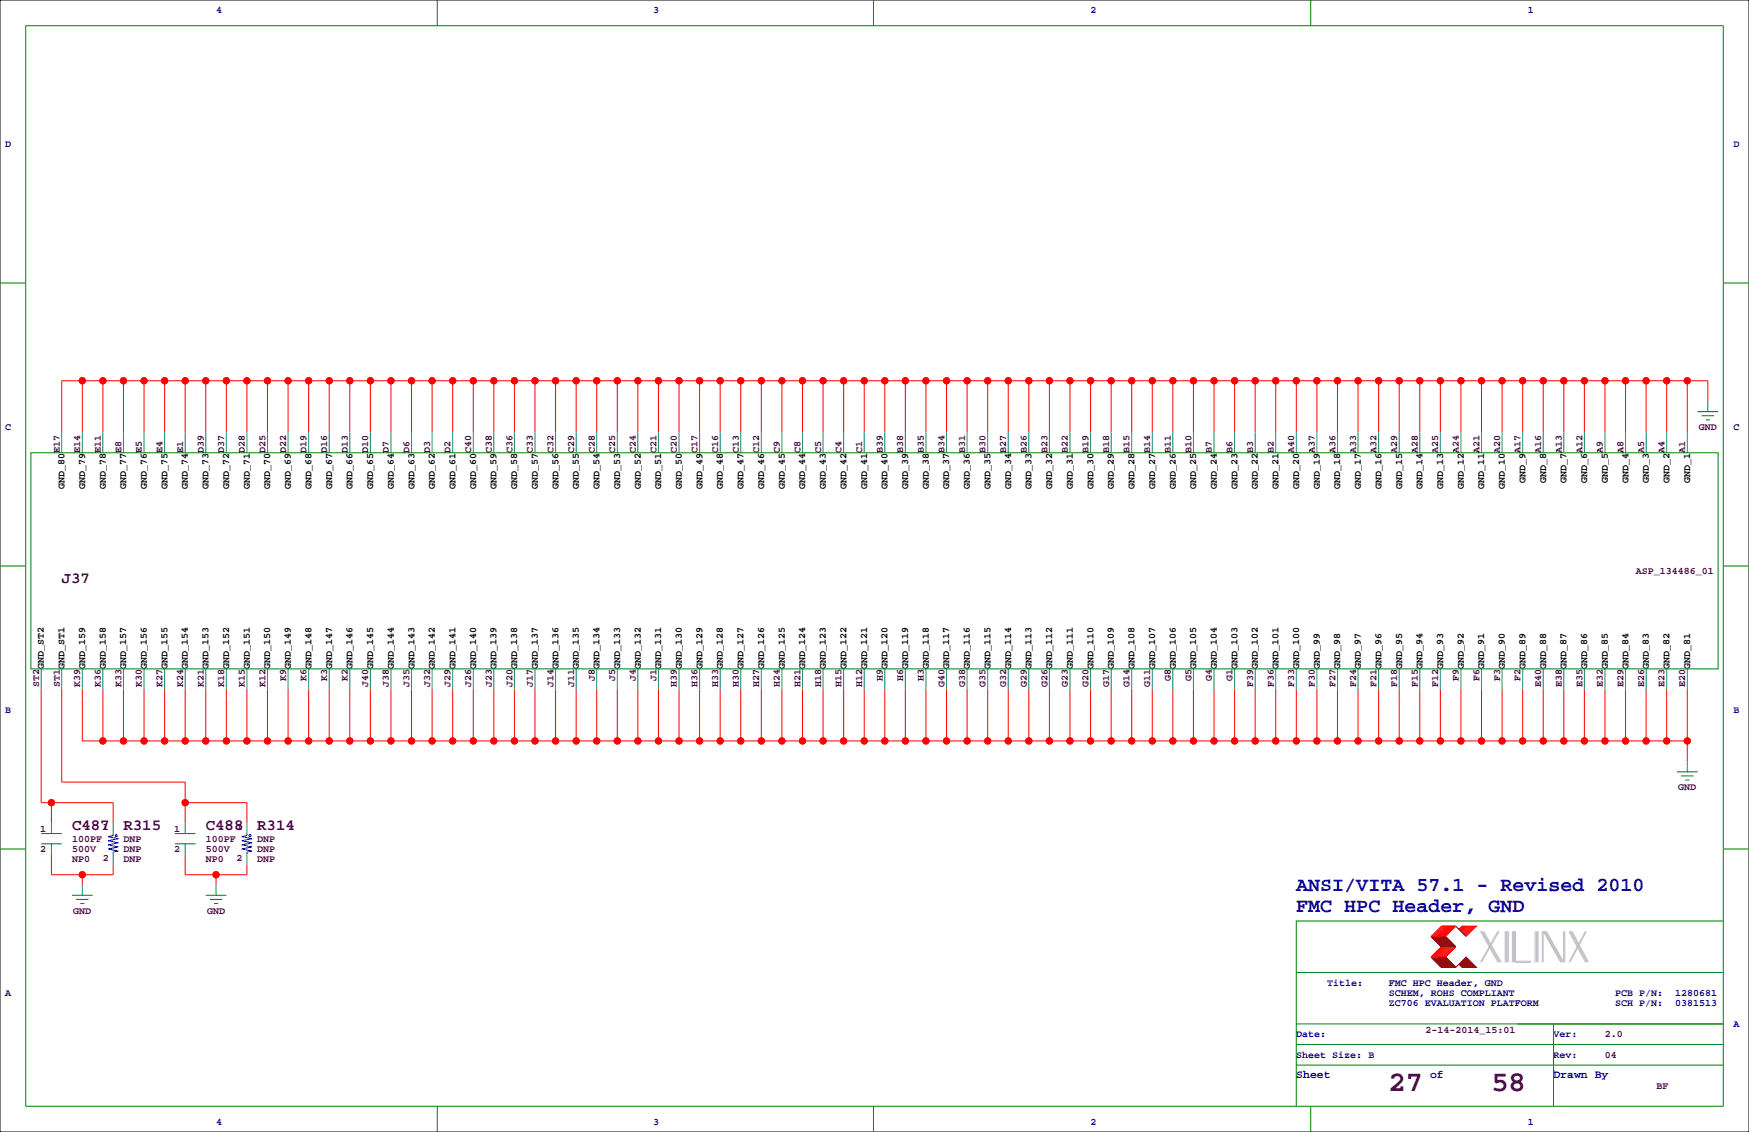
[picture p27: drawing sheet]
<svg xmlns="http://www.w3.org/2000/svg" width="432mm" height="279mm" viewBox="0 0 432 279" stroke-linecap="round" stroke-linejoin="round" font-family="sans-serif">
<defs><g id="words">
<g font-size="7.1" fill="#400040">
<text x="342.8" y="269.3">27</text>
<text x="368.2" y="269.3">58</text>
</g>
<g font-size="4.9" fill="#0000a0">
<text x="320" y="220">ANSI/VITA 57.1 - Revised 2010</text>
<text x="320" y="225.1">FMC HPC Header, GND</text>
</g>
<g font-size="3.9" fill="#400040">
<text x="15.2" y="144">J37</text>
<text x="17.8" y="204.9">C487</text>
<text x="30.5" y="204.9">R315</text>
<text x="50.8" y="204.9">C488</text>
<text x="63.5" y="204.9">R314</text>
</g>
<g font-size="2.8" fill="#0000a0">
<text x="320" y="266.1">Sheet</text>
<text x="353.1" y="266.1">of</text>
<text x="383.5" y="266.1">Drawn By</text>
</g>
<g font-size="2.5" fill="#0000a0">
<text x="53.3" y="3.3">4</text>
<text x="161.3" y="3.3">3</text>
<text x="269.2" y="3.3">2</text>
<text x="377.2" y="3.3">1</text>
<text x="1.3" y="36.3">D</text>
<text x="428" y="36.3">D</text>
<text x="1.3" y="106.2">C</text>
<text x="428" y="106.2">C</text>
<text x="1.3" y="176">B</text>
<text x="428" y="176">B</text>
<text x="1.3" y="245.9">A</text>
<text x="327.7" y="243.3">Title:</text>
<text x="342.9" y="245.9">SCHEM, ROHS COMPLIANT</text>
<text x="342.9" y="243.3">FMC HPC Header, GND</text>
<text x="398.8" y="245.9">PCB P/N:</text>
<text x="413.6" y="245.9">1280681</text>
<text x="342.9" y="248.4">ZC706 EVALUATION PLATFORM</text>
<text x="398.8" y="248.4">SCH P/N:</text>
<text x="413.6" y="248.4">0381513</text>
<text x="320" y="256">Date:</text>
<text x="383.5" y="256">Ver:</text>
<text x="428" y="253.5">A</text>
<text x="320" y="261.1">Sheet Size: B</text>
<text x="383.5" y="261.1">Rev:</text>
<text x="53.3" y="277.6">4</text>
<text x="161.3" y="277.6">3</text>
<text x="269.2" y="277.6">2</text>
<text x="377.2" y="277.6">1</text>
</g>
<g font-size="2.5" fill="#400040">
<text x="419.4" y="106.2">GND</text>
<text x="14.7" y="111.8" transform="rotate(-90 14.7 111.8)">E17</text>
<text x="19.8" y="111.8" transform="rotate(-90 19.8 111.8)">E14</text>
<text x="24.9" y="111.8" transform="rotate(-90 24.9 111.8)">E11</text>
<text x="30" y="111.8" transform="rotate(-90 30 111.8)">E8</text>
<text x="35.1" y="111.8" transform="rotate(-90 35.1 111.8)">E5</text>
<text x="40.1" y="111.8" transform="rotate(-90 40.1 111.8)">E4</text>
<text x="45.2" y="111.8" transform="rotate(-90 45.2 111.8)">E1</text>
<text x="50.3" y="111.8" transform="rotate(-90 50.3 111.8)">D39</text>
<text x="55.4" y="111.8" transform="rotate(-90 55.4 111.8)">D37</text>
<text x="60.5" y="111.8" transform="rotate(-90 60.5 111.8)">D28</text>
<text x="65.5" y="111.8" transform="rotate(-90 65.5 111.8)">D25</text>
<text x="70.6" y="111.8" transform="rotate(-90 70.6 111.8)">D22</text>
<text x="75.7" y="111.8" transform="rotate(-90 75.7 111.8)">D19</text>
<text x="80.8" y="111.8" transform="rotate(-90 80.8 111.8)">D16</text>
<text x="85.9" y="111.8" transform="rotate(-90 85.9 111.8)">D13</text>
<text x="90.9" y="111.8" transform="rotate(-90 90.9 111.8)">D10</text>
<text x="96" y="111.8" transform="rotate(-90 96 111.8)">D7</text>
<text x="101.1" y="111.8" transform="rotate(-90 101.1 111.8)">D6</text>
<text x="106.2" y="111.8" transform="rotate(-90 106.2 111.8)">D3</text>
<text x="111.3" y="111.8" transform="rotate(-90 111.3 111.8)">D2</text>
<text x="116.3" y="111.8" transform="rotate(-90 116.3 111.8)">C40</text>
<text x="121.4" y="111.8" transform="rotate(-90 121.4 111.8)">C38</text>
<text x="126.5" y="111.8" transform="rotate(-90 126.5 111.8)">C36</text>
<text x="131.6" y="111.8" transform="rotate(-90 131.6 111.8)">C33</text>
<text x="136.7" y="111.8" transform="rotate(-90 136.7 111.8)">C32</text>
<text x="141.7" y="111.8" transform="rotate(-90 141.7 111.8)">C29</text>
<text x="146.8" y="111.8" transform="rotate(-90 146.8 111.8)">C28</text>
<text x="151.9" y="111.8" transform="rotate(-90 151.9 111.8)">C25</text>
<text x="157" y="111.8" transform="rotate(-90 157 111.8)">C24</text>
<text x="162.1" y="111.8" transform="rotate(-90 162.1 111.8)">C21</text>
<text x="167.1" y="111.8" transform="rotate(-90 167.1 111.8)">C20</text>
<text x="172.2" y="111.8" transform="rotate(-90 172.2 111.8)">C17</text>
<text x="177.3" y="111.8" transform="rotate(-90 177.3 111.8)">C16</text>
<text x="182.4" y="111.8" transform="rotate(-90 182.4 111.8)">C13</text>
<text x="187.5" y="111.8" transform="rotate(-90 187.5 111.8)">C12</text>
<text x="192.5" y="111.8" transform="rotate(-90 192.5 111.8)">C9</text>
<text x="197.6" y="111.8" transform="rotate(-90 197.6 111.8)">C8</text>
<text x="202.7" y="111.8" transform="rotate(-90 202.7 111.8)">C5</text>
<text x="207.8" y="111.8" transform="rotate(-90 207.8 111.8)">C4</text>
<text x="212.9" y="111.8" transform="rotate(-90 212.9 111.8)">C1</text>
<text x="217.9" y="111.8" transform="rotate(-90 217.9 111.8)">B39</text>
<text x="223" y="111.8" transform="rotate(-90 223 111.8)">B38</text>
<text x="228.1" y="111.8" transform="rotate(-90 228.1 111.8)">B35</text>
<text x="233.2" y="111.8" transform="rotate(-90 233.2 111.8)">B34</text>
<text x="238.3" y="111.8" transform="rotate(-90 238.3 111.8)">B31</text>
<text x="243.3" y="111.8" transform="rotate(-90 243.3 111.8)">B30</text>
<text x="248.4" y="111.8" transform="rotate(-90 248.4 111.8)">B27</text>
<text x="253.5" y="111.8" transform="rotate(-90 253.5 111.8)">B26</text>
<text x="258.6" y="111.8" transform="rotate(-90 258.6 111.8)">B23</text>
<text x="263.7" y="111.8" transform="rotate(-90 263.7 111.8)">B22</text>
<text x="268.7" y="111.8" transform="rotate(-90 268.7 111.8)">B19</text>
<text x="273.8" y="111.8" transform="rotate(-90 273.8 111.8)">B18</text>
<text x="278.9" y="111.8" transform="rotate(-90 278.9 111.8)">B15</text>
<text x="284" y="111.8" transform="rotate(-90 284 111.8)">B14</text>
<text x="289.1" y="111.8" transform="rotate(-90 289.1 111.8)">B11</text>
<text x="294.1" y="111.8" transform="rotate(-90 294.1 111.8)">B10</text>
<text x="299.2" y="111.8" transform="rotate(-90 299.2 111.8)">B7</text>
<text x="304.3" y="111.8" transform="rotate(-90 304.3 111.8)">B6</text>
<text x="309.4" y="111.8" transform="rotate(-90 309.4 111.8)">B3</text>
<text x="314.5" y="111.8" transform="rotate(-90 314.5 111.8)">B2</text>
<text x="319.5" y="111.8" transform="rotate(-90 319.5 111.8)">A40</text>
<text x="324.6" y="111.8" transform="rotate(-90 324.6 111.8)">A37</text>
<text x="329.7" y="111.8" transform="rotate(-90 329.7 111.8)">A36</text>
<text x="334.8" y="111.8" transform="rotate(-90 334.8 111.8)">A33</text>
<text x="339.9" y="111.8" transform="rotate(-90 339.9 111.8)">A32</text>
<text x="344.9" y="111.8" transform="rotate(-90 344.9 111.8)">A29</text>
<text x="350" y="111.8" transform="rotate(-90 350 111.8)">A28</text>
<text x="355.1" y="111.8" transform="rotate(-90 355.1 111.8)">A25</text>
<text x="360.2" y="111.8" transform="rotate(-90 360.2 111.8)">A24</text>
<text x="365.3" y="111.8" transform="rotate(-90 365.3 111.8)">A21</text>
<text x="370.3" y="111.8" transform="rotate(-90 370.3 111.8)">A20</text>
<text x="375.4" y="111.8" transform="rotate(-90 375.4 111.8)">A17</text>
<text x="380.5" y="111.8" transform="rotate(-90 380.5 111.8)">A16</text>
<text x="385.6" y="111.8" transform="rotate(-90 385.6 111.8)">A13</text>
<text x="390.7" y="111.8" transform="rotate(-90 390.7 111.8)">A12</text>
<text x="395.7" y="111.8" transform="rotate(-90 395.7 111.8)">A9</text>
<text x="400.8" y="111.8" transform="rotate(-90 400.8 111.8)">A8</text>
<text x="405.9" y="111.8" transform="rotate(-90 405.9 111.8)">A5</text>
<text x="411" y="111.8" transform="rotate(-90 411 111.8)">A4</text>
<text x="416.1" y="111.8" transform="rotate(-90 416.1 111.8)">A1</text>
<text x="403.9" y="141.7">ASP_134486_01</text>
<text x="9.7" y="169.5" transform="rotate(-90 9.7 169.5)">ST2</text>
<text x="14.7" y="169.5" transform="rotate(-90 14.7 169.5)">ST1</text>
<text x="19.8" y="169.5" transform="rotate(-90 19.8 169.5)">K39</text>
<text x="24.9" y="169.5" transform="rotate(-90 24.9 169.5)">K36</text>
<text x="30" y="169.5" transform="rotate(-90 30 169.5)">K33</text>
<text x="35.1" y="169.5" transform="rotate(-90 35.1 169.5)">K30</text>
<text x="40.1" y="169.5" transform="rotate(-90 40.1 169.5)">K27</text>
<text x="45.2" y="169.5" transform="rotate(-90 45.2 169.5)">K24</text>
<text x="50.3" y="169.5" transform="rotate(-90 50.3 169.5)">K21</text>
<text x="55.4" y="169.5" transform="rotate(-90 55.4 169.5)">K18</text>
<text x="60.5" y="169.5" transform="rotate(-90 60.5 169.5)">K15</text>
<text x="65.5" y="169.5" transform="rotate(-90 65.5 169.5)">K12</text>
<text x="70.6" y="168.1" transform="rotate(-90 70.6 168.1)">K9</text>
<text x="75.7" y="168.1" transform="rotate(-90 75.7 168.1)">K6</text>
<text x="80.8" y="168.1" transform="rotate(-90 80.8 168.1)">K3</text>
<text x="85.9" y="168.1" transform="rotate(-90 85.9 168.1)">K2</text>
<text x="90.9" y="169.5" transform="rotate(-90 90.9 169.5)">J40</text>
<text x="96" y="169.5" transform="rotate(-90 96 169.5)">J38</text>
<text x="101.1" y="169.5" transform="rotate(-90 101.1 169.5)">J35</text>
<text x="106.2" y="169.5" transform="rotate(-90 106.2 169.5)">J32</text>
<text x="111.3" y="169.5" transform="rotate(-90 111.3 169.5)">J29</text>
<text x="116.3" y="169.5" transform="rotate(-90 116.3 169.5)">J26</text>
<text x="121.4" y="169.5" transform="rotate(-90 121.4 169.5)">J23</text>
<text x="126.5" y="169.5" transform="rotate(-90 126.5 169.5)">J20</text>
<text x="131.6" y="169.5" transform="rotate(-90 131.6 169.5)">J17</text>
<text x="136.7" y="169.5" transform="rotate(-90 136.7 169.5)">J14</text>
<text x="141.7" y="169.5" transform="rotate(-90 141.7 169.5)">J11</text>
<text x="146.8" y="168.1" transform="rotate(-90 146.8 168.1)">J8</text>
<text x="151.9" y="168.1" transform="rotate(-90 151.9 168.1)">J5</text>
<text x="157" y="168.1" transform="rotate(-90 157 168.1)">J4</text>
<text x="162.1" y="168.1" transform="rotate(-90 162.1 168.1)">J1</text>
<text x="167.1" y="169.5" transform="rotate(-90 167.1 169.5)">H39</text>
<text x="172.2" y="169.5" transform="rotate(-90 172.2 169.5)">H36</text>
<text x="177.3" y="169.5" transform="rotate(-90 177.3 169.5)">H33</text>
<text x="182.4" y="169.5" transform="rotate(-90 182.4 169.5)">H30</text>
<text x="187.5" y="169.5" transform="rotate(-90 187.5 169.5)">H27</text>
<text x="192.5" y="169.5" transform="rotate(-90 192.5 169.5)">H24</text>
<text x="197.6" y="169.5" transform="rotate(-90 197.6 169.5)">H21</text>
<text x="202.7" y="169.5" transform="rotate(-90 202.7 169.5)">H18</text>
<text x="207.8" y="169.5" transform="rotate(-90 207.8 169.5)">H15</text>
<text x="212.9" y="169.5" transform="rotate(-90 212.9 169.5)">H12</text>
<text x="217.9" y="168.1" transform="rotate(-90 217.9 168.1)">H9</text>
<text x="223" y="168.1" transform="rotate(-90 223 168.1)">H6</text>
<text x="228.1" y="168.1" transform="rotate(-90 228.1 168.1)">H3</text>
<text x="233.2" y="169.5" transform="rotate(-90 233.2 169.5)">G40</text>
<text x="238.3" y="169.5" transform="rotate(-90 238.3 169.5)">G38</text>
<text x="243.3" y="169.5" transform="rotate(-90 243.3 169.5)">G35</text>
<text x="248.4" y="169.5" transform="rotate(-90 248.4 169.5)">G32</text>
<text x="253.5" y="169.5" transform="rotate(-90 253.5 169.5)">G29</text>
<text x="258.6" y="169.5" transform="rotate(-90 258.6 169.5)">G26</text>
<text x="263.7" y="169.5" transform="rotate(-90 263.7 169.5)">G23</text>
<text x="268.7" y="169.5" transform="rotate(-90 268.7 169.5)">G20</text>
<text x="273.8" y="169.5" transform="rotate(-90 273.8 169.5)">G17</text>
<text x="278.9" y="169.5" transform="rotate(-90 278.9 169.5)">G14</text>
<text x="284" y="169.5" transform="rotate(-90 284 169.5)">G11</text>
<text x="289.1" y="168.1" transform="rotate(-90 289.1 168.1)">G8</text>
<text x="294.1" y="168.1" transform="rotate(-90 294.1 168.1)">G5</text>
<text x="299.2" y="168.1" transform="rotate(-90 299.2 168.1)">G4</text>
<text x="304.3" y="168.1" transform="rotate(-90 304.3 168.1)">G1</text>
<text x="309.4" y="169.5" transform="rotate(-90 309.4 169.5)">F39</text>
<text x="314.5" y="169.5" transform="rotate(-90 314.5 169.5)">F36</text>
<text x="319.5" y="169.5" transform="rotate(-90 319.5 169.5)">F33</text>
<text x="324.6" y="169.5" transform="rotate(-90 324.6 169.5)">F30</text>
<text x="329.7" y="169.5" transform="rotate(-90 329.7 169.5)">F27</text>
<text x="334.8" y="169.5" transform="rotate(-90 334.8 169.5)">F24</text>
<text x="339.9" y="169.5" transform="rotate(-90 339.9 169.5)">F21</text>
<text x="344.9" y="169.5" transform="rotate(-90 344.9 169.5)">F18</text>
<text x="350" y="169.5" transform="rotate(-90 350 169.5)">F15</text>
<text x="355.1" y="169.5" transform="rotate(-90 355.1 169.5)">F12</text>
<text x="360.2" y="168.1" transform="rotate(-90 360.2 168.1)">F9</text>
<text x="365.3" y="168.1" transform="rotate(-90 365.3 168.1)">F6</text>
<text x="370.3" y="168.1" transform="rotate(-90 370.3 168.1)">F3</text>
<text x="375.4" y="168.1" transform="rotate(-90 375.4 168.1)">F2</text>
<text x="380.5" y="169.5" transform="rotate(-90 380.5 169.5)">E40</text>
<text x="385.6" y="169.5" transform="rotate(-90 385.6 169.5)">E38</text>
<text x="390.7" y="169.5" transform="rotate(-90 390.7 169.5)">E35</text>
<text x="395.7" y="169.5" transform="rotate(-90 395.7 169.5)">E32</text>
<text x="400.8" y="169.5" transform="rotate(-90 400.8 169.5)">E29</text>
<text x="405.9" y="169.5" transform="rotate(-90 405.9 169.5)">E26</text>
<text x="411" y="169.5" transform="rotate(-90 411 169.5)">E23</text>
<text x="416.1" y="169.5" transform="rotate(-90 416.1 169.5)">E20</text>
<text x="414.3" y="195.1">GND</text>
<text x="9.9" y="205.2">1</text>
<text x="17.8" y="207.8">100PF</text>
<text x="25.4" y="204.8">1</text>
<text x="30.5" y="207.8">DNP</text>
<text x="43" y="205.2">1</text>
<text x="50.8" y="207.8">100PF</text>
<text x="58.4" y="204.8">1</text>
<text x="63.5" y="207.8">DNP</text>
<text x="9.9" y="210.3">2</text>
<text x="17.8" y="210.3">500V</text>
<text x="17.8" y="212.9">NP0</text>
<text x="25.4" y="212.4">2</text>
<text x="30.5" y="212.9">DNP</text>
<text x="30.5" y="210.3">DNP</text>
<text x="43" y="210.3">2</text>
<text x="50.8" y="212.9">NP0</text>
<text x="50.8" y="210.3">500V</text>
<text x="58.4" y="212.4">2</text>
<text x="63.5" y="210.3">DNP</text>
<text x="63.5" y="212.9">DNP</text>
<text x="18.1" y="225.6">GND</text>
<text x="51.1" y="225.6">GND</text>
<text x="351.9" y="255">2-14-2014_15:01</text>
<text x="396.2" y="256">2.0</text>
<text x="396.2" y="261.1">04</text>
<text x="408.9" y="268.7">BF</text>
</g>
<g font-size="2.5">
<text x="376.6" y="119.2" transform="rotate(-90 376.6 119.2)">GND_9</text>
<text x="381.7" y="119.2" transform="rotate(-90 381.7 119.2)">GND_8</text>
<text x="386.8" y="119.2" transform="rotate(-90 386.8 119.2)">GND_7</text>
<text x="391.9" y="119.2" transform="rotate(-90 391.9 119.2)">GND_6</text>
<text x="396.9" y="119.2" transform="rotate(-90 396.9 119.2)">GND_5</text>
<text x="402" y="119.2" transform="rotate(-90 402 119.2)">GND_4</text>
<text x="407.1" y="119.2" transform="rotate(-90 407.1 119.2)">GND_3</text>
<text x="412.2" y="119.2" transform="rotate(-90 412.2 119.2)">GND_2</text>
<text x="417.3" y="119.2" transform="rotate(-90 417.3 119.2)">GND_1</text>
<text x="15.9" y="120.7" transform="rotate(-90 15.9 120.7)">GND_80</text>
<text x="21" y="120.7" transform="rotate(-90 21 120.7)">GND_79</text>
<text x="26.1" y="120.7" transform="rotate(-90 26.1 120.7)">GND_78</text>
<text x="31.2" y="120.7" transform="rotate(-90 31.2 120.7)">GND_77</text>
<text x="36.3" y="120.7" transform="rotate(-90 36.3 120.7)">GND_76</text>
<text x="41.3" y="120.7" transform="rotate(-90 41.3 120.7)">GND_75</text>
<text x="46.4" y="120.7" transform="rotate(-90 46.4 120.7)">GND_74</text>
<text x="51.5" y="120.7" transform="rotate(-90 51.5 120.7)">GND_73</text>
<text x="56.6" y="120.7" transform="rotate(-90 56.6 120.7)">GND_72</text>
<text x="61.7" y="120.7" transform="rotate(-90 61.7 120.7)">GND_71</text>
<text x="66.7" y="120.7" transform="rotate(-90 66.7 120.7)">GND_70</text>
<text x="71.8" y="120.7" transform="rotate(-90 71.8 120.7)">GND_69</text>
<text x="76.9" y="120.7" transform="rotate(-90 76.9 120.7)">GND_68</text>
<text x="82" y="120.7" transform="rotate(-90 82 120.7)">GND_67</text>
<text x="87.1" y="120.7" transform="rotate(-90 87.1 120.7)">GND_66</text>
<text x="92.1" y="120.7" transform="rotate(-90 92.1 120.7)">GND_65</text>
<text x="97.2" y="120.7" transform="rotate(-90 97.2 120.7)">GND_64</text>
<text x="102.3" y="120.7" transform="rotate(-90 102.3 120.7)">GND_63</text>
<text x="107.4" y="120.7" transform="rotate(-90 107.4 120.7)">GND_62</text>
<text x="112.5" y="120.7" transform="rotate(-90 112.5 120.7)">GND_61</text>
<text x="117.5" y="120.7" transform="rotate(-90 117.5 120.7)">GND_60</text>
<text x="122.6" y="120.7" transform="rotate(-90 122.6 120.7)">GND_59</text>
<text x="127.7" y="120.7" transform="rotate(-90 127.7 120.7)">GND_58</text>
<text x="132.8" y="120.7" transform="rotate(-90 132.8 120.7)">GND_57</text>
<text x="137.9" y="120.7" transform="rotate(-90 137.9 120.7)">GND_56</text>
<text x="142.9" y="120.7" transform="rotate(-90 142.9 120.7)">GND_55</text>
<text x="148" y="120.7" transform="rotate(-90 148 120.7)">GND_54</text>
<text x="153.1" y="120.7" transform="rotate(-90 153.1 120.7)">GND_53</text>
<text x="158.2" y="120.7" transform="rotate(-90 158.2 120.7)">GND_52</text>
<text x="163.3" y="120.7" transform="rotate(-90 163.3 120.7)">GND_51</text>
<text x="168.3" y="120.7" transform="rotate(-90 168.3 120.7)">GND_50</text>
<text x="173.4" y="120.7" transform="rotate(-90 173.4 120.7)">GND_49</text>
<text x="178.5" y="120.7" transform="rotate(-90 178.5 120.7)">GND_48</text>
<text x="183.6" y="120.7" transform="rotate(-90 183.6 120.7)">GND_47</text>
<text x="188.7" y="120.7" transform="rotate(-90 188.7 120.7)">GND_46</text>
<text x="193.7" y="120.7" transform="rotate(-90 193.7 120.7)">GND_45</text>
<text x="198.8" y="120.7" transform="rotate(-90 198.8 120.7)">GND_44</text>
<text x="203.9" y="120.7" transform="rotate(-90 203.9 120.7)">GND_43</text>
<text x="209" y="120.7" transform="rotate(-90 209 120.7)">GND_42</text>
<text x="214.1" y="120.7" transform="rotate(-90 214.1 120.7)">GND_41</text>
<text x="219.1" y="120.7" transform="rotate(-90 219.1 120.7)">GND_40</text>
<text x="224.2" y="120.7" transform="rotate(-90 224.2 120.7)">GND_39</text>
<text x="229.3" y="120.7" transform="rotate(-90 229.3 120.7)">GND_38</text>
<text x="234.4" y="120.7" transform="rotate(-90 234.4 120.7)">GND_37</text>
<text x="239.5" y="120.7" transform="rotate(-90 239.5 120.7)">GND_36</text>
<text x="244.5" y="120.7" transform="rotate(-90 244.5 120.7)">GND_35</text>
<text x="249.6" y="120.7" transform="rotate(-90 249.6 120.7)">GND_34</text>
<text x="254.7" y="120.7" transform="rotate(-90 254.7 120.7)">GND_33</text>
<text x="259.8" y="120.7" transform="rotate(-90 259.8 120.7)">GND_32</text>
<text x="264.9" y="120.7" transform="rotate(-90 264.9 120.7)">GND_31</text>
<text x="269.9" y="120.7" transform="rotate(-90 269.9 120.7)">GND_30</text>
<text x="275" y="120.7" transform="rotate(-90 275 120.7)">GND_29</text>
<text x="280.1" y="120.7" transform="rotate(-90 280.1 120.7)">GND_28</text>
<text x="285.2" y="120.7" transform="rotate(-90 285.2 120.7)">GND_27</text>
<text x="290.3" y="120.7" transform="rotate(-90 290.3 120.7)">GND_26</text>
<text x="295.3" y="120.7" transform="rotate(-90 295.3 120.7)">GND_25</text>
<text x="300.4" y="120.7" transform="rotate(-90 300.4 120.7)">GND_24</text>
<text x="305.5" y="120.7" transform="rotate(-90 305.5 120.7)">GND_23</text>
<text x="310.6" y="120.7" transform="rotate(-90 310.6 120.7)">GND_22</text>
<text x="315.7" y="120.7" transform="rotate(-90 315.7 120.7)">GND_21</text>
<text x="320.7" y="120.7" transform="rotate(-90 320.7 120.7)">GND_20</text>
<text x="325.8" y="120.7" transform="rotate(-90 325.8 120.7)">GND_19</text>
<text x="330.9" y="120.7" transform="rotate(-90 330.9 120.7)">GND_18</text>
<text x="336" y="120.7" transform="rotate(-90 336 120.7)">GND_17</text>
<text x="341.1" y="120.7" transform="rotate(-90 341.1 120.7)">GND_16</text>
<text x="346.1" y="120.7" transform="rotate(-90 346.1 120.7)">GND_15</text>
<text x="351.2" y="120.7" transform="rotate(-90 351.2 120.7)">GND_14</text>
<text x="356.3" y="120.7" transform="rotate(-90 356.3 120.7)">GND_13</text>
<text x="361.4" y="120.7" transform="rotate(-90 361.4 120.7)">GND_12</text>
<text x="366.5" y="120.7" transform="rotate(-90 366.5 120.7)">GND_11</text>
<text x="371.5" y="120.7" transform="rotate(-90 371.5 120.7)">GND_10</text>
<text x="10.9" y="165.1" transform="rotate(-90 10.9 165.1)">GND_ST2</text>
<text x="15.9" y="165.1" transform="rotate(-90 15.9 165.1)">GND_ST1</text>
<text x="21" y="165.1" transform="rotate(-90 21 165.1)">GND_159</text>
<text x="26.1" y="165.1" transform="rotate(-90 26.1 165.1)">GND_158</text>
<text x="31.2" y="165.1" transform="rotate(-90 31.2 165.1)">GND_157</text>
<text x="36.3" y="165.1" transform="rotate(-90 36.3 165.1)">GND_156</text>
<text x="41.3" y="165.1" transform="rotate(-90 41.3 165.1)">GND_155</text>
<text x="46.4" y="165.1" transform="rotate(-90 46.4 165.1)">GND_154</text>
<text x="51.5" y="165.1" transform="rotate(-90 51.5 165.1)">GND_153</text>
<text x="56.6" y="165.1" transform="rotate(-90 56.6 165.1)">GND_152</text>
<text x="61.7" y="165.1" transform="rotate(-90 61.7 165.1)">GND_151</text>
<text x="66.7" y="165.1" transform="rotate(-90 66.7 165.1)">GND_150</text>
<text x="71.8" y="165.1" transform="rotate(-90 71.8 165.1)">GND_149</text>
<text x="76.9" y="165.1" transform="rotate(-90 76.9 165.1)">GND_148</text>
<text x="82" y="165.1" transform="rotate(-90 82 165.1)">GND_147</text>
<text x="87.1" y="165.1" transform="rotate(-90 87.1 165.1)">GND_146</text>
<text x="92.1" y="165.1" transform="rotate(-90 92.1 165.1)">GND_145</text>
<text x="97.2" y="165.1" transform="rotate(-90 97.2 165.1)">GND_144</text>
<text x="102.3" y="165.1" transform="rotate(-90 102.3 165.1)">GND_143</text>
<text x="107.4" y="165.1" transform="rotate(-90 107.4 165.1)">GND_142</text>
<text x="112.5" y="165.1" transform="rotate(-90 112.5 165.1)">GND_141</text>
<text x="117.5" y="165.1" transform="rotate(-90 117.5 165.1)">GND_140</text>
<text x="122.6" y="165.1" transform="rotate(-90 122.6 165.1)">GND_139</text>
<text x="127.7" y="165.1" transform="rotate(-90 127.7 165.1)">GND_138</text>
<text x="132.8" y="165.1" transform="rotate(-90 132.8 165.1)">GND_137</text>
<text x="137.9" y="165.1" transform="rotate(-90 137.9 165.1)">GND_136</text>
<text x="142.9" y="165.1" transform="rotate(-90 142.9 165.1)">GND_135</text>
<text x="148" y="165.1" transform="rotate(-90 148 165.1)">GND_134</text>
<text x="153.1" y="165.1" transform="rotate(-90 153.1 165.1)">GND_133</text>
<text x="158.2" y="165.1" transform="rotate(-90 158.2 165.1)">GND_132</text>
<text x="163.3" y="165.1" transform="rotate(-90 163.3 165.1)">GND_131</text>
<text x="168.3" y="165.1" transform="rotate(-90 168.3 165.1)">GND_130</text>
<text x="173.4" y="165.1" transform="rotate(-90 173.4 165.1)">GND_129</text>
<text x="178.5" y="165.1" transform="rotate(-90 178.5 165.1)">GND_128</text>
<text x="183.6" y="165.1" transform="rotate(-90 183.6 165.1)">GND_127</text>
<text x="188.7" y="165.1" transform="rotate(-90 188.7 165.1)">GND_126</text>
<text x="193.7" y="165.1" transform="rotate(-90 193.7 165.1)">GND_125</text>
<text x="198.8" y="165.1" transform="rotate(-90 198.8 165.1)">GND_124</text>
<text x="203.9" y="165.1" transform="rotate(-90 203.9 165.1)">GND_123</text>
<text x="209" y="165.1" transform="rotate(-90 209 165.1)">GND_122</text>
<text x="214.1" y="165.1" transform="rotate(-90 214.1 165.1)">GND_121</text>
<text x="219.1" y="165.1" transform="rotate(-90 219.1 165.1)">GND_120</text>
<text x="224.2" y="165.1" transform="rotate(-90 224.2 165.1)">GND_119</text>
<text x="229.3" y="165.1" transform="rotate(-90 229.3 165.1)">GND_118</text>
<text x="234.4" y="165.1" transform="rotate(-90 234.4 165.1)">GND_117</text>
<text x="239.5" y="165.1" transform="rotate(-90 239.5 165.1)">GND_116</text>
<text x="244.5" y="165.1" transform="rotate(-90 244.5 165.1)">GND_115</text>
<text x="249.6" y="165.1" transform="rotate(-90 249.6 165.1)">GND_114</text>
<text x="254.7" y="165.1" transform="rotate(-90 254.7 165.1)">GND_113</text>
<text x="259.8" y="165.1" transform="rotate(-90 259.8 165.1)">GND_112</text>
<text x="264.9" y="165.1" transform="rotate(-90 264.9 165.1)">GND_111</text>
<text x="269.9" y="165.1" transform="rotate(-90 269.9 165.1)">GND_110</text>
<text x="275" y="165.1" transform="rotate(-90 275 165.1)">GND_109</text>
<text x="280.1" y="165.1" transform="rotate(-90 280.1 165.1)">GND_108</text>
<text x="285.2" y="165.1" transform="rotate(-90 285.2 165.1)">GND_107</text>
<text x="290.3" y="165.1" transform="rotate(-90 290.3 165.1)">GND_106</text>
<text x="295.3" y="165.1" transform="rotate(-90 295.3 165.1)">GND_105</text>
<text x="300.4" y="165.1" transform="rotate(-90 300.4 165.1)">GND_104</text>
<text x="305.5" y="165.1" transform="rotate(-90 305.5 165.1)">GND_103</text>
<text x="310.6" y="165.1" transform="rotate(-90 310.6 165.1)">GND_102</text>
<text x="315.7" y="165.1" transform="rotate(-90 315.7 165.1)">GND_101</text>
<text x="320.7" y="165.1" transform="rotate(-90 320.7 165.1)">GND_100</text>
<text x="325.8" y="165.1" transform="rotate(-90 325.8 165.1)">GND_99</text>
<text x="330.9" y="165.1" transform="rotate(-90 330.9 165.1)">GND_98</text>
<text x="336" y="165.1" transform="rotate(-90 336 165.1)">GND_97</text>
<text x="341.1" y="165.1" transform="rotate(-90 341.1 165.1)">GND_96</text>
<text x="346.1" y="165.1" transform="rotate(-90 346.1 165.1)">GND_95</text>
<text x="351.2" y="165.1" transform="rotate(-90 351.2 165.1)">GND_94</text>
<text x="356.3" y="165.1" transform="rotate(-90 356.3 165.1)">GND_93</text>
<text x="361.4" y="165.1" transform="rotate(-90 361.4 165.1)">GND_92</text>
<text x="366.5" y="165.1" transform="rotate(-90 366.5 165.1)">GND_91</text>
<text x="371.5" y="165.1" transform="rotate(-90 371.5 165.1)">GND_90</text>
<text x="376.6" y="165.1" transform="rotate(-90 376.6 165.1)">GND_89</text>
<text x="381.7" y="165.1" transform="rotate(-90 381.7 165.1)">GND_88</text>
<text x="386.8" y="165.1" transform="rotate(-90 386.8 165.1)">GND_87</text>
<text x="391.9" y="165.1" transform="rotate(-90 391.9 165.1)">GND_86</text>
<text x="396.9" y="165.1" transform="rotate(-90 396.9 165.1)">GND_85</text>
<text x="402" y="165.1" transform="rotate(-90 402 165.1)">GND_84</text>
<text x="407.1" y="165.1" transform="rotate(-90 407.1 165.1)">GND_83</text>
<text x="412.2" y="165.1" transform="rotate(-90 412.2 165.1)">GND_82</text>
<text x="417.3" y="165.1" transform="rotate(-90 417.3 165.1)">GND_81</text>
</g>
</g></defs>
<path d="M0 0h431.8v279.4h-431.8z" fill="none" stroke="#000" stroke-width=".25"/>
<g fill="none" stroke="#f00" stroke-width=".25">
<path d="M20.3 94v12.7M25.4 94v12.7M30.5 94v12.7M35.6 94v12.7M40.6 94v12.7M45.7 94v12.7M50.8 94v12.7M55.9 94v12.7M61 94v12.7M66 94v12.7M71.1 94v12.7M76.2 94v12.7"/>
<path d="M81.3 94v12.7M86.4 94v12.7M91.4 94v12.7M96.5 94v12.7M101.6 94v12.7M106.7 94v12.7M111.8 94v12.7M116.8 94v12.7M121.9 94v12.7M127 94v12.7M132.1 94v12.7M137.2 94v12.7"/>
<path d="M142.2 94v12.7M147.3 94v12.7M152.4 94v12.7M157.5 94v12.7M162.6 94v12.7M167.6 94v12.7M172.7 94v12.7M177.8 94v12.7M182.9 94v12.7M188 94v12.7M193 94v12.7M198.1 94v12.7"/>
<path d="M203.2 94v12.7M208.3 94v12.7M213.4 94v12.7M218.4 94v12.7M223.5 94v12.7M228.6 94v12.7M233.7 94v12.7M238.8 94v12.7M243.8 94v12.7M248.9 94v12.7M254 94v12.7M259.1 94v12.7"/>
<path d="M264.2 94v12.7M269.2 94v12.7M274.3 94v12.7M279.4 94v12.7M284.5 94v12.7M289.6 94v12.7M294.6 94v12.7M299.7 94v12.7M304.8 94v12.7M309.9 94v12.7M315 94v12.7M320 94v12.7"/>
<path d="M325.1 94v12.7M330.2 94v12.7M335.3 94v12.7M340.4 94v12.7M345.4 94v12.7M350.5 94v12.7M355.6 94v12.7M360.7 94v12.7M365.8 94v12.7M370.8 94v12.7M375.9 94v12.7M381 94v12.7"/>
<path d="M386.1 94v12.7M391.2 94v12.7M396.2 94v12.7M401.3 94v12.7M406.4 94v12.7M411.5 94v12.7M416.6 94v12.7M421.6 99.1v-5.1h-406.4v12.7M10.2 170.2v27.9h17.7v5.1M15.2 170.2v22.8h30.5v10.2M20.3 170.2v12.7h396.3M25.4 170.2v12.7"/>
<path d="M30.5 170.2v12.7M35.6 170.2v12.7M40.6 170.2v12.7M45.7 170.2v12.7M50.8 170.2v12.7M55.9 170.2v12.7M61 170.2v12.7M66 170.2v12.7M71.1 170.2v12.7M76.2 170.2v12.7M81.3 170.2v12.7M86.4 170.2v12.7"/>
<path d="M91.4 170.2v12.7M96.5 170.2v12.7M101.6 170.2v12.7M106.7 170.2v12.7M111.8 170.2v12.7M116.8 170.2v12.7M121.9 170.2v12.7M127 170.2v12.7M132.1 170.2v12.7M137.2 170.2v12.7M142.2 170.2v12.7M147.3 170.2v12.7"/>
<path d="M152.4 170.2v12.7M157.5 170.2v12.7M162.6 170.2v12.7M167.6 170.2v12.7M172.7 170.2v12.7M177.8 170.2v12.7M182.9 170.2v12.7M188 170.2v12.7M193 170.2v12.7M198.1 170.2v12.7M203.2 170.2v12.7M208.3 170.2v12.7"/>
<path d="M213.4 170.2v12.7M218.4 170.2v12.7M223.5 170.2v12.7M228.6 170.2v12.7M233.7 170.2v12.7M238.8 170.2v12.7M243.8 170.2v12.7M248.9 170.2v12.7M254 170.2v12.7M259.1 170.2v12.7M264.2 170.2v12.7M269.2 170.2v12.7"/>
<path d="M274.3 170.2v12.7M279.4 170.2v12.7M284.5 170.2v12.7M289.6 170.2v12.7M294.6 170.2v12.7M299.7 170.2v12.7M304.8 170.2v12.7M309.9 170.2v12.7M315 170.2v12.7M320 170.2v12.7M325.1 170.2v12.7M330.2 170.2v12.7"/>
<path d="M335.3 170.2v12.7M340.4 170.2v12.7M345.4 170.2v12.7M350.5 170.2v12.7M355.6 170.2v12.7M360.7 170.2v12.7M365.8 170.2v12.7M370.8 170.2v12.7M375.9 170.2v12.7M381 170.2v12.7M386.1 170.2v12.7M391.2 170.2v12.7"/>
<path d="M396.2 170.2v12.7M401.3 170.2v12.7M406.4 170.2v12.7M411.5 170.2v12.7M416.6 170.2v17.8M12.7 198.1v5.1M45.7 198.1h15.3v5.1M12.7 210.8v5.1h15.2v-2.5M20.3 215.9v2.5M45.7 210.8v5.1h15.3v-2.5M53.3 215.9v2.5M355.9 233.7l-2.6 2.5h3.6l2.5-2.5"/>
<path d="M355.9 228.6h3.5l-2.5 2.5h-3.6zM356.1 233.7l-2.5 2.5M356.1 228.6l-2.5 2.5M356.4 233.7l-2.6 2.5M356.4 228.6l-2.6 2.5M356.6 233.7l-2.5 2.5M356.6 228.6l-2.5 2.5M356.9 233.7l-2.6 2.5M356.9 228.6l-2.6 2.5M357.1 233.7l-2.5 2.5M357.1 228.6l-2.5 2.5M357.4 233.7l-2.6 2.5"/>
<path d="M357.4 228.6l-2.6 2.5M357.6 233.7l-2.5 2.5M357.6 228.6l-2.5 2.5M357.9 233.7l-2.6 2.5M357.9 228.6l-2.6 2.5M358.1 233.7l-2.5 2.5M358.1 228.6l-2.5 2.5M358.4 233.7l-2.5 2.5M358.4 228.6l-2.5 2.5M358.6 233.7l-2.5 2.5M358.6 228.6l-2.5 2.5M358.9 233.7l-2.5 2.5"/>
<path d="M358.9 228.6l-2.5 2.5M359.2 233.7l-2.6 2.5M359.2 228.6l-2.6 2.5M360.2 229.4l.7-.8h3.6l-2.6 2.5M361.2 228.6l-.8 .8M361.4 228.6l-1 1M361.7 228.6l-1 1M361.9 228.6l-1.2 1.3M362.2 228.6l-1.3 1.3M362.5 228.6l-1.6 1.5M362.7 228.6l-1.5 1.5M363 228.6l-1.8 1.8"/>
<path d="M363.2 228.6l-1.8 1.8M363.5 228.6l-2.1 2M363.7 228.6l-2 2M364 228.6l-2.3 2.3M364.2 228.6l-2.3 2.3"/>
<circle cx="20.3" cy="94" r=".76"/>
<circle cx="25.4" cy="94" r=".76"/>
<circle cx="30.5" cy="94" r=".76"/>
<circle cx="35.6" cy="94" r=".76"/>
<circle cx="40.6" cy="94" r=".76"/>
<circle cx="45.7" cy="94" r=".76"/>
<circle cx="50.8" cy="94" r=".76"/>
<circle cx="55.9" cy="94" r=".76"/>
<circle cx="61" cy="94" r=".76"/>
<circle cx="66" cy="94" r=".76"/>
<circle cx="71.1" cy="94" r=".76"/>
<circle cx="76.2" cy="94" r=".76"/>
<circle cx="81.3" cy="94" r=".76"/>
<circle cx="86.4" cy="94" r=".76"/>
<circle cx="91.4" cy="94" r=".76"/>
<circle cx="96.5" cy="94" r=".76"/>
<circle cx="101.6" cy="94" r=".76"/>
<circle cx="106.7" cy="94" r=".76"/>
<circle cx="111.8" cy="94" r=".76"/>
<circle cx="116.8" cy="94" r=".76"/>
<circle cx="121.9" cy="94" r=".76"/>
<circle cx="127" cy="94" r=".76"/>
<circle cx="132.1" cy="94" r=".76"/>
<circle cx="137.2" cy="94" r=".76"/>
<circle cx="142.2" cy="94" r=".76"/>
<circle cx="147.3" cy="94" r=".76"/>
<circle cx="152.4" cy="94" r=".76"/>
<circle cx="157.5" cy="94" r=".76"/>
<circle cx="162.6" cy="94" r=".76"/>
<circle cx="167.6" cy="94" r=".76"/>
<circle cx="172.7" cy="94" r=".76"/>
<circle cx="177.8" cy="94" r=".76"/>
<circle cx="182.9" cy="94" r=".76"/>
<circle cx="188" cy="94" r=".76"/>
<circle cx="193" cy="94" r=".76"/>
<circle cx="198.1" cy="94" r=".76"/>
<circle cx="203.2" cy="94" r=".76"/>
<circle cx="208.3" cy="94" r=".76"/>
<circle cx="213.4" cy="94" r=".76"/>
<circle cx="218.4" cy="94" r=".76"/>
<circle cx="223.5" cy="94" r=".76"/>
<circle cx="228.6" cy="94" r=".76"/>
<circle cx="233.7" cy="94" r=".76"/>
<circle cx="238.8" cy="94" r=".76"/>
<circle cx="243.8" cy="94" r=".76"/>
<circle cx="248.9" cy="94" r=".76"/>
<circle cx="254" cy="94" r=".76"/>
<circle cx="259.1" cy="94" r=".76"/>
<circle cx="264.2" cy="94" r=".76"/>
<circle cx="269.2" cy="94" r=".76"/>
<circle cx="274.3" cy="94" r=".76"/>
<circle cx="279.4" cy="94" r=".76"/>
<circle cx="284.5" cy="94" r=".76"/>
<circle cx="289.6" cy="94" r=".76"/>
<circle cx="294.6" cy="94" r=".76"/>
<circle cx="299.7" cy="94" r=".76"/>
<circle cx="304.8" cy="94" r=".76"/>
<circle cx="309.9" cy="94" r=".76"/>
<circle cx="315" cy="94" r=".76"/>
<circle cx="320" cy="94" r=".76"/>
<circle cx="325.1" cy="94" r=".76"/>
<circle cx="330.2" cy="94" r=".76"/>
<circle cx="335.3" cy="94" r=".76"/>
<circle cx="340.4" cy="94" r=".76"/>
<circle cx="345.4" cy="94" r=".76"/>
<circle cx="350.5" cy="94" r=".76"/>
<circle cx="355.6" cy="94" r=".76"/>
<circle cx="360.7" cy="94" r=".76"/>
<circle cx="365.8" cy="94" r=".76"/>
<circle cx="370.8" cy="94" r=".76"/>
<circle cx="375.9" cy="94" r=".76"/>
<circle cx="381" cy="94" r=".76"/>
<circle cx="386.1" cy="94" r=".76"/>
<circle cx="391.2" cy="94" r=".76"/>
<circle cx="396.2" cy="94" r=".76"/>
<circle cx="401.3" cy="94" r=".76"/>
<circle cx="406.4" cy="94" r=".76"/>
<circle cx="411.5" cy="94" r=".76"/>
<circle cx="416.6" cy="94" r=".76"/>
<circle cx="12.7" cy="198.1" r=".76"/>
<circle cx="25.4" cy="182.9" r=".76"/>
<circle cx="30.5" cy="182.9" r=".76"/>
<circle cx="35.6" cy="182.9" r=".76"/>
<circle cx="40.6" cy="182.9" r=".76"/>
<circle cx="45.7" cy="182.9" r=".76"/>
<circle cx="45.7" cy="198.1" r=".76"/>
<circle cx="50.8" cy="182.9" r=".76"/>
<circle cx="55.9" cy="182.9" r=".76"/>
<circle cx="61" cy="182.9" r=".76"/>
<circle cx="66" cy="182.9" r=".76"/>
<circle cx="71.1" cy="182.9" r=".76"/>
<circle cx="76.2" cy="182.9" r=".76"/>
<circle cx="81.3" cy="182.9" r=".76"/>
<circle cx="86.4" cy="182.9" r=".76"/>
<circle cx="91.4" cy="182.9" r=".76"/>
<circle cx="96.5" cy="182.9" r=".76"/>
<circle cx="101.6" cy="182.9" r=".76"/>
<circle cx="106.7" cy="182.9" r=".76"/>
<circle cx="111.8" cy="182.9" r=".76"/>
<circle cx="116.8" cy="182.9" r=".76"/>
<circle cx="121.9" cy="182.9" r=".76"/>
<circle cx="127" cy="182.9" r=".76"/>
<circle cx="132.1" cy="182.9" r=".76"/>
<circle cx="137.2" cy="182.9" r=".76"/>
<circle cx="142.2" cy="182.9" r=".76"/>
<circle cx="147.3" cy="182.9" r=".76"/>
<circle cx="152.4" cy="182.9" r=".76"/>
<circle cx="157.5" cy="182.9" r=".76"/>
<circle cx="162.6" cy="182.9" r=".76"/>
<circle cx="167.6" cy="182.9" r=".76"/>
<circle cx="172.7" cy="182.9" r=".76"/>
<circle cx="177.8" cy="182.9" r=".76"/>
<circle cx="182.9" cy="182.9" r=".76"/>
<circle cx="188" cy="182.9" r=".76"/>
<circle cx="193" cy="182.9" r=".76"/>
<circle cx="198.1" cy="182.9" r=".76"/>
<circle cx="203.2" cy="182.9" r=".76"/>
<circle cx="208.3" cy="182.9" r=".76"/>
<circle cx="213.4" cy="182.9" r=".76"/>
<circle cx="218.4" cy="182.9" r=".76"/>
<circle cx="223.5" cy="182.9" r=".76"/>
<circle cx="228.6" cy="182.9" r=".76"/>
<circle cx="233.7" cy="182.9" r=".76"/>
<circle cx="238.8" cy="182.9" r=".76"/>
<circle cx="243.8" cy="182.9" r=".76"/>
<circle cx="248.9" cy="182.9" r=".76"/>
<circle cx="254" cy="182.9" r=".76"/>
<circle cx="259.1" cy="182.9" r=".76"/>
<circle cx="264.2" cy="182.9" r=".76"/>
<circle cx="269.2" cy="182.9" r=".76"/>
<circle cx="274.3" cy="182.9" r=".76"/>
<circle cx="279.4" cy="182.9" r=".76"/>
<circle cx="284.5" cy="182.9" r=".76"/>
<circle cx="289.6" cy="182.9" r=".76"/>
<circle cx="294.6" cy="182.9" r=".76"/>
<circle cx="299.7" cy="182.9" r=".76"/>
<circle cx="304.8" cy="182.9" r=".76"/>
<circle cx="309.9" cy="182.9" r=".76"/>
<circle cx="315" cy="182.9" r=".76"/>
<circle cx="320" cy="182.9" r=".76"/>
<circle cx="325.1" cy="182.9" r=".76"/>
<circle cx="330.2" cy="182.9" r=".76"/>
<circle cx="335.3" cy="182.9" r=".76"/>
<circle cx="340.4" cy="182.9" r=".76"/>
<circle cx="345.4" cy="182.9" r=".76"/>
<circle cx="350.5" cy="182.9" r=".76"/>
<circle cx="355.6" cy="182.9" r=".76"/>
<circle cx="360.7" cy="182.9" r=".76"/>
<circle cx="365.8" cy="182.9" r=".76"/>
<circle cx="370.8" cy="182.9" r=".76"/>
<circle cx="375.9" cy="182.9" r=".76"/>
<circle cx="381" cy="182.9" r=".76"/>
<circle cx="386.1" cy="182.9" r=".76"/>
<circle cx="391.2" cy="182.9" r=".76"/>
<circle cx="396.2" cy="182.9" r=".76"/>
<circle cx="401.3" cy="182.9" r=".76"/>
<circle cx="406.4" cy="182.9" r=".76"/>
<circle cx="411.5" cy="182.9" r=".76"/>
<circle cx="416.6" cy="182.9" r=".76"/>
<circle cx="20.3" cy="215.9" r=".76"/>
<circle cx="53.3" cy="215.9" r=".76"/>
</g>
<g fill="#f00" stroke="#f00" stroke-width=".25">
<circle cx="12.7" cy="198.1" r=".76"/>
<circle cx="20.3" cy="215.9" r=".76"/>
<circle cx="53.3" cy="215.9" r=".76"/>
<circle cx="416.6" cy="94" r=".76"/>
<circle cx="411.5" cy="94" r=".76"/>
<circle cx="406.4" cy="94" r=".76"/>
<circle cx="401.3" cy="94" r=".76"/>
<circle cx="396.2" cy="94" r=".76"/>
<circle cx="391.2" cy="94" r=".76"/>
<circle cx="386.1" cy="94" r=".76"/>
<circle cx="381" cy="94" r=".76"/>
<circle cx="375.9" cy="94" r=".76"/>
<circle cx="370.8" cy="94" r=".76"/>
<circle cx="365.8" cy="94" r=".76"/>
<circle cx="360.7" cy="94" r=".76"/>
<circle cx="355.6" cy="94" r=".76"/>
<circle cx="350.5" cy="94" r=".76"/>
<circle cx="345.4" cy="94" r=".76"/>
<circle cx="340.4" cy="94" r=".76"/>
<circle cx="335.3" cy="94" r=".76"/>
<circle cx="330.2" cy="94" r=".76"/>
<circle cx="325.1" cy="94" r=".76"/>
<circle cx="320" cy="94" r=".76"/>
<circle cx="315" cy="94" r=".76"/>
<circle cx="309.9" cy="94" r=".76"/>
<circle cx="304.8" cy="94" r=".76"/>
<circle cx="299.7" cy="94" r=".76"/>
<circle cx="294.6" cy="94" r=".76"/>
<circle cx="289.6" cy="94" r=".76"/>
<circle cx="284.5" cy="94" r=".76"/>
<circle cx="279.4" cy="94" r=".76"/>
<circle cx="274.3" cy="94" r=".76"/>
<circle cx="269.2" cy="94" r=".76"/>
<circle cx="264.2" cy="94" r=".76"/>
<circle cx="259.1" cy="94" r=".76"/>
<circle cx="254" cy="94" r=".76"/>
<circle cx="248.9" cy="94" r=".76"/>
<circle cx="243.8" cy="94" r=".76"/>
<circle cx="238.8" cy="94" r=".76"/>
<circle cx="233.7" cy="94" r=".76"/>
<circle cx="228.6" cy="94" r=".76"/>
<circle cx="223.5" cy="94" r=".76"/>
<circle cx="218.4" cy="94" r=".76"/>
<circle cx="213.4" cy="94" r=".76"/>
<circle cx="208.3" cy="94" r=".76"/>
<circle cx="203.2" cy="94" r=".76"/>
<circle cx="198.1" cy="94" r=".76"/>
<circle cx="193" cy="94" r=".76"/>
<circle cx="188" cy="94" r=".76"/>
<circle cx="182.9" cy="94" r=".76"/>
<circle cx="177.8" cy="94" r=".76"/>
<circle cx="172.7" cy="94" r=".76"/>
<circle cx="167.6" cy="94" r=".76"/>
<circle cx="162.6" cy="94" r=".76"/>
<circle cx="157.5" cy="94" r=".76"/>
<circle cx="152.4" cy="94" r=".76"/>
<circle cx="147.3" cy="94" r=".76"/>
<circle cx="142.2" cy="94" r=".76"/>
<circle cx="137.2" cy="94" r=".76"/>
<circle cx="132.1" cy="94" r=".76"/>
<circle cx="127" cy="94" r=".76"/>
<circle cx="121.9" cy="94" r=".76"/>
<circle cx="116.8" cy="94" r=".76"/>
<circle cx="111.8" cy="94" r=".76"/>
<circle cx="106.7" cy="94" r=".76"/>
<circle cx="101.6" cy="94" r=".76"/>
<circle cx="96.5" cy="94" r=".76"/>
<circle cx="91.4" cy="94" r=".76"/>
<circle cx="86.4" cy="94" r=".76"/>
<circle cx="81.3" cy="94" r=".76"/>
<circle cx="76.2" cy="94" r=".76"/>
<circle cx="71.1" cy="94" r=".76"/>
<circle cx="66" cy="94" r=".76"/>
<circle cx="61" cy="94" r=".76"/>
<circle cx="55.9" cy="94" r=".76"/>
<circle cx="50.8" cy="94" r=".76"/>
<circle cx="45.7" cy="94" r=".76"/>
<circle cx="40.6" cy="94" r=".76"/>
<circle cx="35.6" cy="94" r=".76"/>
<circle cx="30.5" cy="94" r=".76"/>
<circle cx="25.4" cy="94" r=".76"/>
<circle cx="20.3" cy="94" r=".76"/>
<circle cx="416.6" cy="182.9" r=".76"/>
<circle cx="411.5" cy="182.9" r=".76"/>
<circle cx="406.4" cy="182.9" r=".76"/>
<circle cx="401.3" cy="182.9" r=".76"/>
<circle cx="396.2" cy="182.9" r=".76"/>
<circle cx="391.2" cy="182.9" r=".76"/>
<circle cx="386.1" cy="182.9" r=".76"/>
<circle cx="381" cy="182.9" r=".76"/>
<circle cx="375.9" cy="182.9" r=".76"/>
<circle cx="370.8" cy="182.9" r=".76"/>
<circle cx="365.8" cy="182.9" r=".76"/>
<circle cx="360.7" cy="182.9" r=".76"/>
<circle cx="355.6" cy="182.9" r=".76"/>
<circle cx="350.5" cy="182.9" r=".76"/>
<circle cx="345.4" cy="182.9" r=".76"/>
<circle cx="340.4" cy="182.9" r=".76"/>
<circle cx="335.3" cy="182.9" r=".76"/>
<circle cx="330.2" cy="182.9" r=".76"/>
<circle cx="325.1" cy="182.9" r=".76"/>
<circle cx="320" cy="182.9" r=".76"/>
<circle cx="315" cy="182.9" r=".76"/>
<circle cx="309.9" cy="182.9" r=".76"/>
<circle cx="304.8" cy="182.9" r=".76"/>
<circle cx="299.7" cy="182.9" r=".76"/>
<circle cx="294.6" cy="182.9" r=".76"/>
<circle cx="289.6" cy="182.9" r=".76"/>
<circle cx="284.5" cy="182.9" r=".76"/>
<circle cx="279.4" cy="182.9" r=".76"/>
<circle cx="274.3" cy="182.9" r=".76"/>
<circle cx="269.2" cy="182.9" r=".76"/>
<circle cx="264.2" cy="182.9" r=".76"/>
<circle cx="259.1" cy="182.9" r=".76"/>
<circle cx="254" cy="182.9" r=".76"/>
<circle cx="248.9" cy="182.9" r=".76"/>
<circle cx="243.8" cy="182.9" r=".76"/>
<circle cx="238.8" cy="182.9" r=".76"/>
<circle cx="233.7" cy="182.9" r=".76"/>
<circle cx="228.6" cy="182.9" r=".76"/>
<circle cx="223.5" cy="182.9" r=".76"/>
<circle cx="218.4" cy="182.9" r=".76"/>
<circle cx="213.4" cy="182.9" r=".76"/>
<circle cx="208.3" cy="182.9" r=".76"/>
<circle cx="203.2" cy="182.9" r=".76"/>
<circle cx="198.1" cy="182.9" r=".76"/>
<circle cx="193" cy="182.9" r=".76"/>
<circle cx="188" cy="182.9" r=".76"/>
<circle cx="182.9" cy="182.9" r=".76"/>
<circle cx="177.8" cy="182.9" r=".76"/>
<circle cx="172.7" cy="182.9" r=".76"/>
<circle cx="167.6" cy="182.9" r=".76"/>
<circle cx="162.6" cy="182.9" r=".76"/>
<circle cx="157.5" cy="182.9" r=".76"/>
<circle cx="152.4" cy="182.9" r=".76"/>
<circle cx="147.3" cy="182.9" r=".76"/>
<circle cx="142.2" cy="182.9" r=".76"/>
<circle cx="137.2" cy="182.9" r=".76"/>
<circle cx="132.1" cy="182.9" r=".76"/>
<circle cx="127" cy="182.9" r=".76"/>
<circle cx="121.9" cy="182.9" r=".76"/>
<circle cx="116.8" cy="182.9" r=".76"/>
<circle cx="111.8" cy="182.9" r=".76"/>
<circle cx="106.7" cy="182.9" r=".76"/>
<circle cx="101.6" cy="182.9" r=".76"/>
<circle cx="96.5" cy="182.9" r=".76"/>
<circle cx="91.4" cy="182.9" r=".76"/>
<circle cx="86.4" cy="182.9" r=".76"/>
<circle cx="81.3" cy="182.9" r=".76"/>
<circle cx="76.2" cy="182.9" r=".76"/>
<circle cx="71.1" cy="182.9" r=".76"/>
<circle cx="66" cy="182.9" r=".76"/>
<circle cx="61" cy="182.9" r=".76"/>
<circle cx="55.9" cy="182.9" r=".76"/>
<circle cx="50.8" cy="182.9" r=".76"/>
<circle cx="45.7" cy="182.9" r=".76"/>
<circle cx="40.6" cy="182.9" r=".76"/>
<circle cx="35.6" cy="182.9" r=".76"/>
<circle cx="30.5" cy="182.9" r=".76"/>
<circle cx="25.4" cy="182.9" r=".76"/>
<circle cx="45.7" cy="198.1" r=".76"/>
</g>
<g fill="none" stroke="#008080" stroke-width=".25">
<path d="M421.6 99.1v2.5M15.2 106.7v5.1M20.3 106.7v5.1M25.4 106.7v5.1M30.5 106.7v5.1M35.6 106.7v5.1M40.6 106.7v5.1M45.7 106.7v5.1M50.8 106.7v5.1M55.9 106.7v5.1M61 106.7v5.1M66 106.7v5.1"/>
<path d="M71.1 106.7v5.1M76.2 106.7v5.1M81.3 106.7v5.1M86.4 106.7v5.1M91.4 106.7v5.1M96.5 106.7v5.1M101.6 106.7v5.1M106.7 106.7v5.1M111.8 106.7v5.1M116.8 106.7v5.1M121.9 106.7v5.1M127 106.7v5.1"/>
<path d="M132.1 106.7v5.1M137.2 106.7v5.1M142.2 106.7v5.1M147.3 106.7v5.1M152.4 106.7v5.1M157.5 106.7v5.1M162.6 106.7v5.1M167.6 106.7v5.1M172.7 106.7v5.1M177.8 106.7v5.1M182.9 106.7v5.1M188 106.7v5.1"/>
<path d="M193 106.7v5.1M198.1 106.7v5.1M203.2 106.7v5.1M208.3 106.7v5.1M213.4 106.7v5.1M218.4 106.7v5.1M223.5 106.7v5.1M228.6 106.7v5.1M233.7 106.7v5.1M238.8 106.7v5.1M243.8 106.7v5.1M248.9 106.7v5.1"/>
<path d="M254 106.7v5.1M259.1 106.7v5.1M264.2 106.7v5.1M269.2 106.7v5.1M274.3 106.7v5.1M279.4 106.7v5.1M284.5 106.7v5.1M289.6 106.7v5.1M294.6 106.7v5.1M299.7 106.7v5.1M304.8 106.7v5.1M309.9 106.7v5.1"/>
<path d="M315 106.7v5.1M320 106.7v5.1M325.1 106.7v5.1M330.2 106.7v5.1M335.3 106.7v5.1M340.4 106.7v5.1M345.4 106.7v5.1M350.5 106.7v5.1M355.6 106.7v5.1M360.7 106.7v5.1M365.8 106.7v5.1M370.8 106.7v5.1"/>
<path d="M375.9 106.7v5.1M381 106.7v5.1M386.1 106.7v5.1M391.2 106.7v5.1M396.2 106.7v5.1M401.3 106.7v5.1M406.4 106.7v5.1M411.5 106.7v5.1M416.6 106.7v5.1M10.2 165.1v5.1M15.2 165.1v5.1M20.3 165.1v5.1"/>
<path d="M25.4 165.1v5.1M30.5 165.1v5.1M35.6 165.1v5.1M40.6 165.1v5.1M45.7 165.1v5.1M50.8 165.1v5.1M55.9 165.1v5.1M61 165.1v5.1M66 165.1v5.1M71.1 165.1v5.1M76.2 165.1v5.1M81.3 165.1v5.1"/>
<path d="M86.4 165.1v5.1M91.4 165.1v5.1M96.5 165.1v5.1M101.6 165.1v5.1M106.7 165.1v5.1M111.8 165.1v5.1M116.8 165.1v5.1M121.9 165.1v5.1M127 165.1v5.1M132.1 165.1v5.1M137.2 165.1v5.1M142.2 165.1v5.1"/>
<path d="M147.3 165.1v5.1M152.4 165.1v5.1M157.5 165.1v5.1M162.6 165.1v5.1M167.6 165.1v5.1M172.7 165.1v5.1M177.8 165.1v5.1M182.9 165.1v5.1M188 165.1v5.1M193 165.1v5.1M198.1 165.1v5.1M203.2 165.1v5.1"/>
<path d="M208.3 165.1v5.1M213.4 165.1v5.1M218.4 165.1v5.1M223.5 165.1v5.1M228.6 165.1v5.1M233.7 165.1v5.1M238.8 165.1v5.1M243.8 165.1v5.1M248.9 165.1v5.1M254 165.1v5.1M259.1 165.1v5.1M264.2 165.1v5.1"/>
<path d="M269.2 165.1v5.1M274.3 165.1v5.1M279.4 165.1v5.1M284.5 165.1v5.1M289.6 165.1v5.1M294.6 165.1v5.1M299.7 165.1v5.1M304.8 165.1v5.1M309.9 165.1v5.1M315 165.1v5.1M320 165.1v5.1M325.1 165.1v5.1"/>
<path d="M330.2 165.1v5.1M335.3 165.1v5.1M340.4 165.1v5.1M345.4 165.1v5.1M350.5 165.1v5.1M355.6 165.1v5.1M360.7 165.1v5.1M365.8 165.1v5.1M370.8 165.1v5.1M375.9 165.1v5.1M381 165.1v5.1M386.1 165.1v5.1"/>
<path d="M391.2 165.1v5.1M396.2 165.1v5.1M401.3 165.1v5.1M406.4 165.1v5.1M411.5 165.1v5.1M416.6 165.1v5.1M416.6 188v2.5M12.7 203.2v2.5M12.7 208.3v2.5M20.3 218.4v2.6M27.9 203.2v2.5M27.9 210.8v2.6"/>
<path d="M45.7 203.2v2.5M45.7 208.3v2.5M53.3 218.4v2.6M61 203.2v2.5M61 210.8v2.6"/>
</g>
<g fill="none" stroke="#008000" stroke-width=".25">
<path d="M6.3 6.4h419.1v266.6h-419.1zM107.9 0v6.4M215.6 0v6.4M323.6 0v6.4M0 69.8h6.3M425.4 69.8h6.4M7.6 111.8h416.6v53.3h-416.6zM419.1 101.6h5.1M420.1 102.6h3.1M421.1 103.6h1M421.6 101.6h.1M0 139.7h6.3"/>
<path d="M425.4 139.7h6.4M414 190.5h5.1M415 191.5h3.1M416.1 192.5h1M416.6 190.5h.1M0 209.5h6.3M10.2 208.3h5M10.2 205.7h5M43.2 208.3h5.1M43.2 205.7h5.1M425.4 209.5h6.4M17.8 221h5.1"/>
<path d="M18.8 222h3M19.8 223h1M20.3 221h.1M50.8 221h5.1M51.8 222h3.1M52.8 223h1M53.3 221h.1M425.4 227.3h-105.4v35.6M320 257.8h105.4M320 252.7h105.4M320 240h105.4M383.5 252.7v20.3"/>
<path d="M107.9 273v6.4M215.6 273v6.4M320 262.9v10.1M320 262.9h105.4M323.6 273v6.4M383.5 264.2h.1"/>
</g>
<g fill="none" stroke="#00f" stroke-width=".25">
<path d="M27.9 205.7v.5l-1.2 .3 2.5 .5-2.5 .5 2.5 .5-2.5 .5 2.5 .5-2.5 .5 2.5 .6-1.3 .2v.5M61 205.7v.5l-1.3 .3 2.5 .5-2.5 .5 2.5 .5-2.5 .5 2.5 .5-2.5 .5 2.5 .6-1.2 .2v.5"/>
<circle cx="28.7" cy="206.2" r=".25"/>
<circle cx="61.7" cy="206.2" r=".25"/>
</g>
<g fill="none" stroke="#800000" stroke-width=".25">
<path d="M353.3 236.2l2.6 2.6h3.5M353.3 231.1l2.6 2.6M353.6 231.1l2.5 2.6M353.6 236.2l2.5 2.6M353.8 231.1l2.6 2.6M353.8 236.2l2.6 2.6M354.1 231.1l2.5 2.6M354.1 236.2l2.5 2.6M354.3 231.1l2.6 2.6M354.3 236.2l2.6 2.6M354.6 231.1l2.5 2.6M354.6 236.2l2.5 2.6"/>
<path d="M354.8 231.1l2.6 2.6M354.8 236.2l2.6 2.6M355.1 231.1l2.5 2.6M355.1 236.2l2.5 2.6M355.3 231.1l2.6 2.6M355.3 236.2l2.6 2.6M355.6 231.1l2.5 2.6M355.6 236.2l2.5 2.6M355.9 231.1l2.5 2.6M355.9 236.2l2.5 2.6M356.1 231.1l2.5 2.6M356.1 236.2l2.5 2.6"/>
<path d="M356.4 231.1l2.5 2.6M356.4 236.2l2.5 2.6M356.6 231.1l2.6 2.6M356.6 236.2l2.6 2.6M356.9 231.1l2.5 2.6M356.9 236.2l2.5 2.6M359.4 228.6l2.5 2.5M360.2 238l.7 .8h3.6l-2.6-2.6-2.5 2.6M360.4 237.7l1 1.1M360.4 238l.8 .8M360.7 237.5l1.2 1.3M360.7 237.7l1 1.1"/>
<path d="M360.9 237.2l1.6 1.6M360.9 237.5l1.3 1.3M361.2 237l1.8 1.8M361.2 237.2l1.5 1.6M361.4 236.7l2.1 2.1M361.4 237l1.8 1.8M361.7 236.5l2.3 2.3M361.7 236.7l2 2.1M361.9 236.5l2.3 2.3"/>
</g>
<g fill="none" stroke="#c0c0c0" stroke-width=".25">
<path d="M365.5 229.9l4.3 7.6M365.8 229.9l4.3 7.6M366 229.9l4.3 7.6M366.3 229.9l4.3 7.6M369.8 229.9l-4.3 7.6M370.1 229.9l-4.3 7.6M371.6 229.9v7.6M371.9 229.9v7.6M372.1 229.9v7.6M372.4 229.9v7.6M373.4 229.9v7.6M373.6 229.9v7.6"/>
<path d="M373.9 229.9v7.6M374.1 229.9v7.6h3.9M374.1 237.2h3.9M379 229.9v7.6M379.2 229.9v7.6M379.5 229.9v7.6M379.7 229.9v7.6M380.7 229.9v7.6M381 237.5v-7.6l4.3 7.6M381.3 229.9l4.3 7.6M381.5 229.9l4.3 7.6M381.8 229.9l4.3 7.6v-7.6"/>
<path d="M386.3 229.9v7.6M387.3 229.9l4.1 7.6M387.6 229.9l4.1 7.6M387.9 229.9l4 7.6M388.1 229.9l4.1 7.6M391.4 229.9l-4.1 7.6M391.7 229.9l-4.1 7.6"/>
</g>
<use href="#words"/>
</svg>
